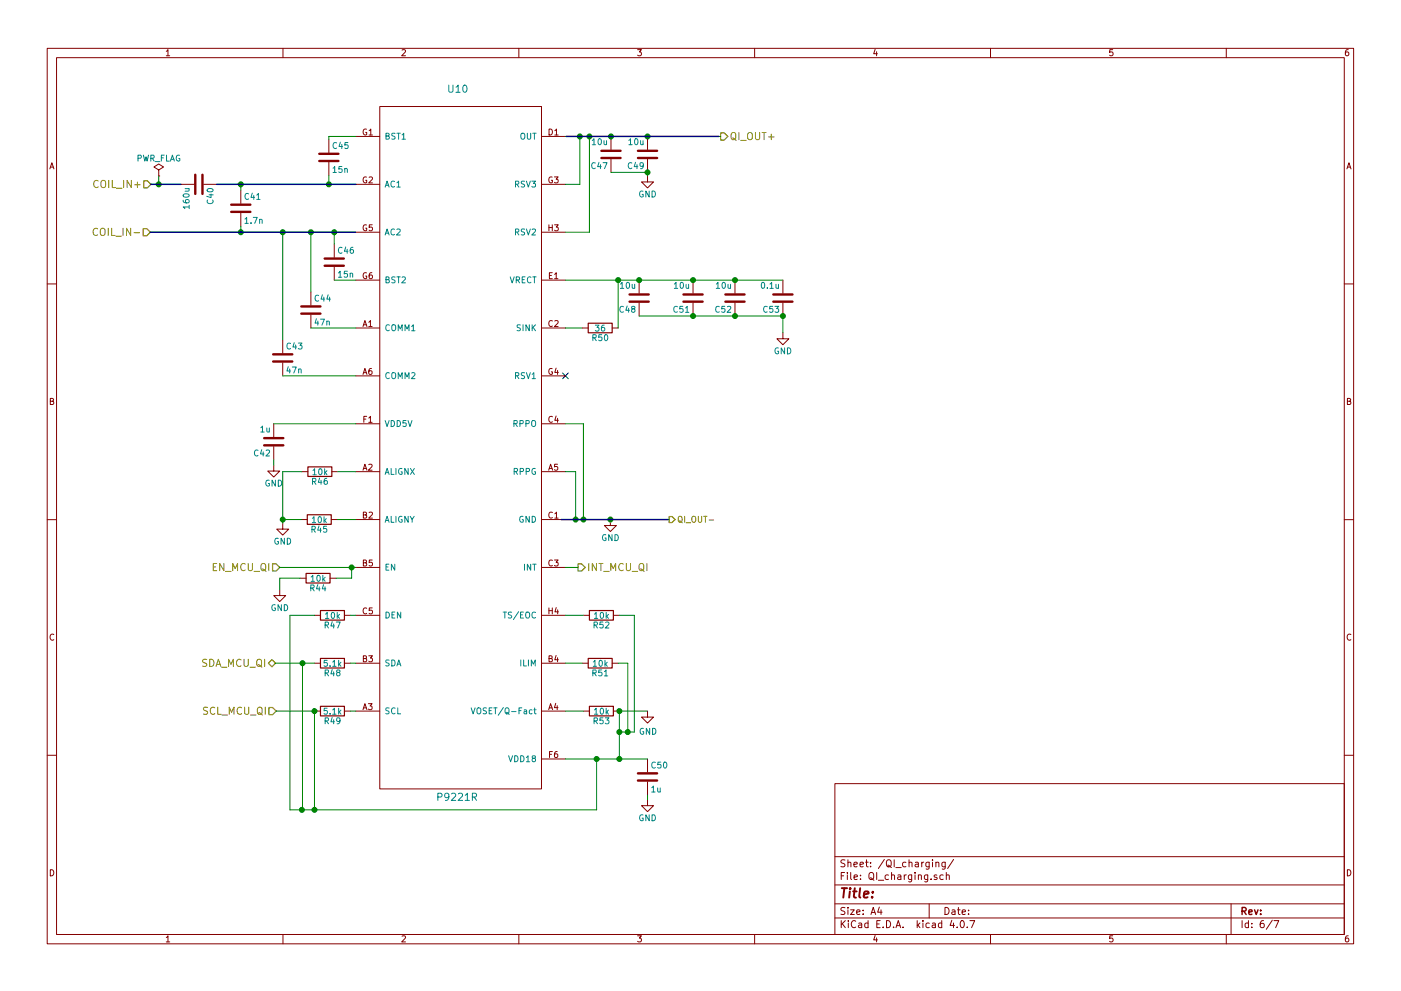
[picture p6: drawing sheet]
<svg xmlns="http://www.w3.org/2000/svg" width="297mm" height="210mm" viewBox="0 0 297 210" stroke-linecap="round" stroke-linejoin="round" font-family="sans-serif">
<g fill="none" stroke="#840000" stroke-width=".21">
<path d="M10 10.3h277v189.9h-277zM12 12.2h273v186.1h-273zM35.3 10.9l.3-.4v1.3M35.3 11.8h.7M60 10.3v1.9M85.2 10.6l.5-.1 .3 .4-.8 .9h.8M110 10.3v1.9M135.2 10.5h.8l-.4 .5 .3 .1 .1 .2-.1 .4-.2 .1-.5-.1M160 10.3v1.9M185.5 10.5l-.3 .9h.8M185.9 11v.8M210 10.3v1.9"/>
<path d="M235.9 10.5h-.6v.6h.6l.1 .5-.3 .2-.4-.1M260 10.3v1.9M285.9 10.5l-.4 .1-.2 .2-.1 .8 .3 .2 .4-.1 .1-.4-.1-.2-.4-.1-.3 .3M10.6 35.8l.4-1.3 .4 1.3M10.7 35.5h.6M33.7 37.3h.1M33.7 36.1l1-.7-1-.6-1.1 .6 1.1 .7v1.2M38.4 39.1h2.7M43.2 39.1h2.8M69.7 29.6v2.8M69.7 34.4v2.8M75.4 39.1h5.1"/>
<path d="M75.4 29h5.1M77.7 27.4a.59 .59 0 0 0-.7 .6 .59 .59 0 0 0 .7 .6v-.5h-.2M77.7 37.6a.59 .59 0 0 0-.7 .6 .59 .59 0 0 0 .7 .5v-.5h-.2M78.3 27.7l.3-.3v1.2M78.3 37.6l.4-.1 .3 .4-.8 .9h.8M78.3 28.6h.7M80.5 22.6h34.3v144.8h-34.3zM114.8 39.1h5.1M114.8 29h5.1M116.4 27.4a.64 .64 0 0 1 .7 .6 .64 .64 0 0 1-.7 .6zM117.1 37.6a.59 .59 0 0 0-.7 .6 .59 .59 0 0 0 .7 .5v-.5h-.2M117.6 37.5h.7l-.4 .5 .4 .1v.6l-.2 .1-.5-.1"/>
<path d="M117.6 27.7l.4-.3v1.2M117.6 28.6h.7M129.5 29v2.7M129.5 33.8v2.8M137.3 37.3v1.3h1.3l-1.3 1.3-1.3-1.3h1.3M137.3 29v2.7M137.3 33.8v2.8M285.6 35.8l.4-1.3 .4 1.3M285.7 35.5h.6M51.1 40.4v2.8M51.1 45.2v2.8M70.9 51.8v2.8"/>
<path d="M70.9 56.6v2.8M75.4 59.4h5.1M75.4 49.3h5.1M77.7 47.7a.59 .59 0 0 0-.7 .6 .59 .59 0 0 0 .7 .6v-.5h-.2M77.7 57.9a.59 .59 0 0 0-.7 .6 .59 .59 0 0 0 .7 .5v-.4h-.2M78.8 57.9h-.3l-.2 .3v.7l.2 .2 .4-.1-.1-.6-.3-.1-.2 .3M78.9 47.7h-.6v.6h.6v.5l-.2 .2-.4-.2M114.8 59.4h5.1M114.8 49.3h5.1M116.4 47.7v1.3M116.4 48.3h.7M116.5 58.4h.4"/>
<path d="M117.1 57.9h-.6v1.2h.6M117.1 47.7v1.3M117.6 58.2l.3-.3v1.2M117.6 47.7h.8l-.5 .5 .4 .1v.5l-.2 .2-.5-.2M117.6 59.1h.7M135.5 59.4v2.8M146.9 59.4v2.8M155.8 59.4v2.8M166 59.4v2.8M10 60.2h2M59.9 72.1v2.8M59.9 77v2.8"/>
<path d="M65.9 62v2.8M65.9 66.8v2.8M75.4 69.6h5.1M75.4 79.8h5.1M77 69.3l.4-1.3 .4 1.3M77 79.4l.4-1.2 .4 1.2M77.1 68.9h.6M77.1 79.1h.6M78.2 68.4l.3-.4v1.3M78.2 69.3h.7M78.8 78.2h-.4l-.2 .3v.7l.2 .2 .4-.1v-.6h-.4l-.2 .2M114.8 69.6h5.1"/>
<path d="M114.8 79.8h5.1M117.1 78.2a.59 .59 0 0 0-.7 .6 .59 .59 0 0 0 .7 .6v-.5h-.2M117.1 68.1a.56 .56 0 0 0-.7 .5 .56 .56 0 0 0 .7 .6M117.6 68.1l.5-.1 .2 .4-.7 .9h.7M117.9 78.1l-.3 .9h.8M118.2 78.6v.8M123.4 69.6h1.3M129.8 69.6h1.3M135.5 64.3v2.8M146.9 64.3v2.8M155.8 64.3v2.8M166 70.6v1.3h1.3l-1.3 1.2-1.3-1.2h1.3"/>
<path d="M166 64.3v2.8M285 60.2h2M10.7 85.1h.5l.1-.5-.6-.1v1.3h.5l.2-.4-.3-.3M58 98.7v1.2h1.3l-1.3 1.3-1.2-1.3h1.2M58 89.9v2.8M58 94.7v2.8M75.4 89.9h5.1M77 99.8l.4-1.3 .4 1.3M77.1 99.4h.6M77.1 88.9h.5M77.7 88.3h-.6v1.3M78.2 88.7l.3-.4v1.3"/>
<path d="M78.2 98.6l.5-.1 .2 .4-.8 .9h.8M78.2 89.6h.7M114.8 89.9h5.1M116.3 99.8l.4-1.3 .5 1.3M116.5 99.4h.5M117.1 88.4a.56 .56 0 0 0-.7 .6 .56 .56 0 0 0 .7 .5M117.9 88.3l-.3 .9h.8M118.2 98.5h-.6v.6h.6v.5l-.2 .2-.4-.2M118.2 88.7v.9M131.3 86.1h.1M285.7 85.1h.5l.1-.5-.6-.1v1.3h.5l.2-.4-.3-.3M10 110.3h2"/>
<path d="M59.9 111v1.3h1.3l-1.3 1.2-1.2-1.2h1.2M63.9 110.2h1.3M64 100.1h1.3M70.2 110.2h1.3M70.4 100.1h1.2M75.4 110.2h5.1M75.4 100.1h5.1M77 109.2l.6-.1v-.3l-.6-.1v1.2h.5l.2-.4-.2-.3M77 119.4l.6-.1v-.4l-.6-.1v1.3h.5l.2-.4-.2-.3M78.3 108.8l.4-.1 .3 .3-.8 .9h.8M78.9 118.8h-.6v.6h.6v.6l-.2 .1-.4-.1M114.8 110.2h5.1"/>
<path d="M114.8 100.1h5.1M117.1 108.8a.56 .56 0 0 0-.7 .5 .56 .56 0 0 0 .7 .5M117.1 118.9a.56 .56 0 0 0-.7 .5 .56 .56 0 0 0 .7 .6M117.6 118.8h.7l-.4 .5 .4 .1v.6l-.2 .1-.5-.1M117.6 109l.4-.3v1.2M117.6 109.9h.7M129.4 110.2v1.3h1.3l-1.3 1.3-1.3-1.3h1.3M285 110.3h2M11.4 134.6a.58 .58 0 0 0-.8 .6 .58 .58 0 0 0 .8 .5M59.3 125.1v1.3h1.3l-1.3 1.2-1.3-1.2h1.3M63.6 122.7h1.3M66.7 130.6h1.2"/>
<path d="M70 122.7h1.2M73 130.6h1.3M75.4 130.6h5.1M75.4 120.4h5.1M77 139.7l.6-.1v-.4l-.6-.1v1.3h.5l.2-.4-.2-.3M77.7 129.1a.56 .56 0 0 0-.7 .5 .56 .56 0 0 0 .7 .5M78.2 139.1h.8l-.5 .5 .4 .1v.6l-.2 .1-.5-.1M78.9 129h-.6v.6h.6v.5l-.2 .1-.4-.1M114.8 130.6h5.1M114.8 120.4h5.1M116.4 129v1.2M116.4 129.6h.7"/>
<path d="M116.4 139.7l.6-.1v-.4l-.6-.1v1.3h.5l.2-.4-.3-.3M117.1 129v1.2M117.9 139.1l-.3 .9h.8M117.9 128.9l-.2 .9h.7M118.2 139.5v.9M118.2 129.4v.8M123.7 130.6h1.3M130 130.6h1.3M286.4 134.6a.58 .58 0 0 0-.8 .6 .58 .58 0 0 0 .8 .5M66.7 140.7h1.2M66.7 150.9h1.2M73 140.7h1.3"/>
<path d="M73 150.9h1.3M75.4 140.7h5.1M75.4 150.9h5.1M77 150.6l.4-1.3 .4 1.3M77.1 150.2h.6M78.1 149.3h.8l-.4 .5 .3 .1v.5l-.1 .2-.6-.2M114.8 140.7h5.1M114.8 150.9h5.1M116.3 150.6l.4-1.3 .5 1.3M116.5 150.2h.5M117.1 159.5h-.6v1.2M117.8 149.2l-.2 .9h.7"/>
<path d="M118.1 159.5h-.3l-.2 .3v.7l.2 .2 .4-.1-.1-.6-.3-.1-.2 .3M118.1 149.7v.9M123.4 140.7h1.3M123.7 150.9h1.3M129.8 140.7h1.3M130 150.9h1.3M137.3 150.9v1.2h1.3l-1.3 1.3-1.3-1.3h1.3M10 160.2h2M114.8 161h5.1M116.5 160h.4M137.3 169.7v1.2h1.3l-1.3 1.3-1.3-1.3h1.3M137.3 161v2.8"/>
<path d="M137.3 165.9v2.8M177 166.3h108v32h-108zM285 160.2h2M10.7 184.5a.65 .65 0 0 1 .7 .7 .65 .65 0 0 1-.7 .6zM35.3 198.9l.3-.4v1.3M35.3 199.8h.7M60 198.3v1.9M85.2 198.6l.5-.1 .3 .4-.8 .9h.8M110 198.3v1.9M135.2 198.5h.8l-.4 .5 .3 .1 .1 .2-.1 .4-.2 .1-.5-.1M160 198.3v1.9M177 194.8h108"/>
<path d="M177 191.8h108M177 187.8h108M177 181.8h108M178.4 195.3v1.5M178.4 185.8h.5M178.6 196l.6 .8M179.1 185.1h-.7v1.5M179.1 192.6l-.5-.1-.3 .3 .1 .3 .7 .4v.4l-.2 .1-.6-.1M179.1 182.5l-.5-.1-.3 .3 .1 .3 .7 .4v.4l-.2 .1-.6-.1M179.2 195.3l-.8 .9M179.7 185.1v.2M179.7 185.6v1"/>
<path d="M179.8 192.5v.2M179.8 183.1l.2-.2 .4 .1v.9M179.8 182.4v1.5M179.8 193v1M179.9 195.3v.2M179.9 195.8v1M180.3 193h.8l-.8 1h.8M180.4 185.1v1.3l.2 .2M181.1 183.4l.7-.1-.1-.3-.4-.1-.2 .2v.7h.6M181.1 186.1l.7-.1-.1-.3-.4-.1-.2 .2 .1 .7h.5M181.4 195.5a.71 .71 0 0 0-1 .5 .71 .71 0 0 0 .8 .8l.2-.1M181.6 193.5l.7-.1v-.3l-.4-.1-.3 .2 .1 .7h.6"/>
<path d="M182.1 195.9h.6v.9M182.3 183.4l.8-.1-.1-.3-.4-.1-.3 .2 .1 .7h.6M182.4 186.5v.1M182.4 185.7v.1M182.7 196.2l-.7 .3 .2 .3 .5-.1M183 193.9v.1M183 193.1v.1M183.5 182.9h.6M183.7 182.4v1.3l.4 .2M184 195.9l-.4-.1-.3 .3 .1 .6 .2 .1 .4-.1M184 195.3v1.5M184.3 185.3l.3-.2a.53 .53 0 0 1 .6 .5v.5a.51 .51 0 0 1-.7 .4 1.05 1.05 0 0 1-.2-1.2z"/>
<path d="M184.5 186.3l.8 .5M184.6 183.8v.1M184.6 183v.1M184.7 194l.4-1.5 .5 1.5M184.8 193.6h.7M185.5 198.5l-.3 .9h.8M185.9 199v.8M185.9 185.1v1.5M185.9 196h.5M186.2 186.8h1.2M186.4 192.5l-.3 1h.9M186.6 195.3h-.7v1.5h.7"/>
<path d="M186.8 193v1M187.2 196.7v.1M187.5 182.3l-1.3 2M188 195.3a.76 .76 0 0 1 .8 .8 .76 .76 0 0 1-.8 .7zM188 182.6l.3-.2a.53 .53 0 0 1 .7 .5v.5a.51 .51 0 0 1-.8 .4 1.05 1.05 0 0 1-.2-1.2zM188.2 183.6l.8 .5M188.4 185.7l-.5-.1-.2 .3v.6l.2 .1 .5-.1M189 185.7l.2-.1 .4 .1 .1 .9M189 185.1v1.5M189.5 196.7v.1M189.6 182.4v1.5M189.9 184.1h1.2"/>
<path d="M190 196.8l.4-1.5 .6 1.5M190.1 196.4h.7M190.4 185.7h.6v.9M191 186l-.7 .3 .2 .3 .5-.1M191.5 196.7v.1M191.7 185.6v1M192.1 183l-.5-.1-.2 .3v.6l.2 .1 .5-.1M192.2 185.6l-.5 .3M192.7 183.1l.2-.2 .4 .1 .1 .9M192.7 182.4v1.5M193.3 185.6l-.1 1.4-.2 .1-.3-.1M193.3 185.7l-.4-.1-.3 .3 .1 .6 .2 .1 .4-.1"/>
<path d="M194 185.1v.2M194 185.6v1M194.1 183h.6v.9M194.5 195.3v1.5M194.6 196.3l.4 .5M194.7 185.7l.2-.1 .4 .1 .1 .9M194.7 183.3l-.7 .3 .2 .3 .5-.1M194.7 185.6v1M195 195.8l-.5 .6M195.4 182.9v1M195.7 195.3v.2M195.7 195.8v1"/>
<path d="M195.9 182.9l-.5 .3M196.7 185.6l-.1 1.4-.2 .1-.3-.1M196.7 185.7l-.4-.1-.3 .3 .1 .6 .2 .1 .4-.1M197 182.9v1.4l-.3 .1-.3-.1M197 183l-.4-.1-.3 .3 .1 .6 .2 .1 .4-.1M197 191.8v3M197 195.9l-.4-.1-.3 .3 .1 .6 .2 .1 .4-.1M197.4 186.5v.1M197.7 195.9h.6v.9M197.7 182.4v.2M197.7 182.9v1M198.3 196.2l-.7 .3 .2 .3 .5-.1"/>
<path d="M198.4 183.1l.2-.2 .4 .1 .1 .9M198.4 182.9v1M198.6 185.7l-.3-.1-.3 .2 .1 .2 .5 .2v.3h-.6M199.7 195.9l-.5-.1-.2 .3v.6l.2 .1 .5-.1M199.7 195.3v1.5M200 185.7l-.5-.1-.2 .3v.6l.2 .1 .5-.1M200.4 192.5a.76 .76 0 0 1 .8 .8 .76 .76 0 0 1-.8 .7zM200.4 182.9v1.4l-.3 .1-.3-.1M200.4 183l-.4-.1-.3 .3 .1 .6 .2 .1 .4-.1M200.6 185.7l.2-.1 .4 .1 .1 .9M200.6 185.1v1.5M201.8 195.2l-.4 1.1h1"/>
<path d="M201.9 193.1h.5l.1 .9M202.2 195.8v1M202.2 182.3l-1.3 2M202.5 193.4l-.7 .3 .2 .3 .5-.1M202.9 196.7v.1M203 193h.6M203.2 192.5v1.3l.4 .2M203.8 195.4l.1-.1a.8 .8 0 0 1 .6 .8 .8 .8 0 0 1-.6 .7 .97 .97 0 0 1-.1-1.4zM204 193.5l.7-.1-.1-.3-.4-.1-.2 .2 .1 .7h.5M205.1 196.7v.1M205.4 193.9v.1M205.4 193.1v.1"/>
<path d="M205.6 195.3h1.1l-.7 1.5M210 198.3v1.9M235.9 198.5h-.6v.7l.6-.1 .1 .5-.3 .2-.4-.1M260 198.3v1.9M261 191.8v6.5M263.3 195.3v1.5M264.7 195.9l-.4-.1-.3 .3 .1 .6 .2 .1 .4-.1M264.7 195.3v1.5M265.4 196.7v.1M265.4 195.9v.1M267.9 195.3l-.4 .1a1.11 1.11 0 0 0-.2 1.3l.5 .1 .2-.1v-.5l-.2-.3-.5 .1-.1 .2M269.7 195.2l-1.2 2"/>
<path d="M270.1 195.3h1l-.6 1.5M285.7 184.5a.65 .65 0 0 1 .7 .7 .65 .65 0 0 1-.7 .6zM285.9 198.5l-.4 .1-.2 .3-.1 .7 .3 .2 .4-.1 .1-.4-.1-.2-.4-.1-.3 .3"/>
</g>
<path d="M263.3 193.3l.8-.1 .1-.2-.1-.3-.2-.2h-.6v1.5M263.7 193.3l.5 .7M264.8 193.5l.7-.1-.1-.3-.4-.1-.2 .2v.7h.6M266 193l.3 1 .4-1M267.3 193.9v.1M267.3 193.1v.1" fill="none" stroke="#840000" stroke-width=".3"/>
<path d="M178.5 188.4h1.1M179 188.4l-.2 2M180.2 189.1l-.2 1.3M180.3 188.4l-.1 .2 .2-.1-.1-.1-.1 .2M180.9 189.1h.7M181.2 188.4l-.2 1.8 .1 .1 .4 .1M182.4 188.4l-.2 1.8 .2 .2M183.2 189.8l.9-.2v-.4l-.6-.1-.3 .3v.9h.7M184.9 190.3v.1M185.1 189.2l-.1 .2-.1-.1 .2-.1-.1 .2" fill="none" stroke="#840000" stroke-width=".41"/>
<g fill="none" stroke="#840000" stroke-width=".51">
<path d="M41.4 37.1v4M42.9 37.1v4M67.7 34.2h4.1M67.7 32.6h4.1M127.5 32h4.1M127.5 33.5h4.1M135.3 32h4M135.3 33.5h4M49 45h4.1M49 43.4h4.1M68.8 56.4h4.1M68.8 54.9h4.1"/>
<path d="M57.9 76.7h4.1M57.9 75.2h4.1M63.9 66.5h4M63.9 65h4M133.5 62.5h4M133.5 64h4M144.9 62.5h4.1M144.9 64h4.1M153.8 62.5h4.1M153.8 64h4.1M164 62.5h4M164 64h4"/>
<path d="M56 93h4.1M56 94.5h4.1M135.3 165.6h4M135.3 164.1h4"/>
</g>
<g fill="none" stroke="#008484" stroke-width=".21">
<path d="M95.1 18.1v1.2l.4 .3h.2l.3-.3v-1.2M96.7 18.5l.4-.4v1.5M96.7 19.6h.9M98.3 18.2l.2-.1a.81 .81 0 0 1 .5 .7 .81 .81 0 0 1-.5 .8l-.2-.2-.2-.4zM29.3 33.6l.6-.1v-.5l-.6-.1v1.3M30.4 32.9l.3 1.3 .3-.9 .2 .9 .3-1.3M32 33.6l.6-.1v-.5l-.6-.1v1.3M32.3 33.6l.4 .6M32.9 34.3h1M34.2 33.5h.4M34.8 32.9h-.6v1.3M35.3 32.9v1.3h.6"/>
<path d="M36.1 34.2l.5-1.3 .4 1.3M36.3 33.8h.6M38.1 33a.59 .59 0 0 0-.7 .5 .59 .59 0 0 0 .7 .6v-.5h-.2M70.6 35.7l.4-.4v1.3M70.6 36.6h.7M71.4 30.3a.56 .56 0 0 0-.8 .6 .56 .56 0 0 0 .8 .5M72.2 30.2l-.3 .9h.7M72.5 30.7v.8M72.5 35.3h-.6l-.1 .6h.7v.6l-.2 .1-.5-.1M73.1 35.9l.2-.2 .3 .1v.8M73.1 35.7v.9M73.8 30.2h-.6l-.1 .6h.7v.6l-.2 .1-.5-.1"/>
<path d="M81.7 39.7l.4-1.3 .4 1.3M81.8 39.3h.6M81.8 28.8l.6-.1v-.3l-.6-.1v1.2h.5l.2-.4-.2-.3M83.6 38.5a.56 .56 0 0 0-.7 .5 .56 .56 0 0 0 .7 .6M83.8 28.3h-.6l-.1 .4a.54 .54 0 0 1 .6 .7l-.2 .1h-.4M84.2 38.8l.3-.4v1.3M84.2 28.3h.7M84.2 39.7h.7M84.5 28.3v1.2M85.2 28.6l.4-.3v1.2M85.2 29.5h.8M109.3 39.1l.6-.1 .1-.5-.7-.1v1.3"/>
<path d="M109.6 39.1l.4 .6M110.5 28.4l.2-.1h.4l.2 .8a.42 .42 0 0 1-.2 .4 .42 .42 0 0 1-.5 0l-.2-.4zM111.2 38.5h-.6v.4a.54 .54 0 0 1 .6 .7l-.2 .1-.5-.1M111.6 38.4l.4 1.3 .4-1.3M111.8 28.3v1l.2 .2h.3l.2-.2v-1M112.8 38.4h.7l-.4 .5 .4 .1v.6l-.2 .1-.5-.1M113 28.3h.7M113.3 28.3v1.2M125.6 29.8l.3-.4v1.3M125.6 30.7h.7M126.2 34.6a.56 .56 0 0 0-.8 .5 .56 .56 0 0 0 .8 .6M126.9 29.5l.2-.1a.67 .67 0 0 1 .4 .7 .67 .67 0 0 1-.4 .6l-.3-.5z"/>
<path d="M127 34.4l-.3 1h.8M127.3 34.9v.9M127.9 34.5h.8l-.5 1.3M128.1 29.8v.8l.3 .1 .2-.1M128.6 29.8v.9M133.3 29.8l.4-.4v1.3M133.3 30.7h.7M134 34.6a.56 .56 0 0 0-.8 .5 .56 .56 0 0 0 .8 .6M134.6 29.5l.2-.1a.67 .67 0 0 1 .5 .7 .67 .67 0 0 1-.5 .6l-.3-.5zM134.7 34.4l-.2 1h.7M135.1 34.9v.9M135.8 29.8l.1 .8 .3 .1 .1-.1"/>
<path d="M136.3 29.8v.9M136.4 35l-.2 .3-.4-.1-.1-.6 .5-.1 .2 .2-.1 .8-.3 .3h-.2M38.8 42.5l.1 .3 .2 .2h.8l.2-.2-.1-.4-.6 .1-.1 .3 .2 .2M38.9 41.2a.69 .69 0 0 1 1.2 .3 .74 .74 0 0 1-1.3-.1zM39.2 40h.9M40 40l.1 .2-.1 .3-.8 .1M40.1 43.9h-1.3l.4 .4M40.1 43.6v.7M44 42.4a.56 .56 0 0 0 .5 .8 .56 .56 0 0 0 .6-.8M44 40.1a.69 .69 0 0 1 1.2 .3 .74 .74 0 0 1-1.3-.1zM44.3 41.3h.9M44.8 41.2v.7l-1-.2"/>
<path d="M51.9 46.5l.4-.4v1.3M51.9 47.4h.8M52.7 41.1a.56 .56 0 0 0-.8 .6 .56 .56 0 0 0 .8 .5M53.2 47.3v.1M53.5 41l-.3 .9h.8M53.7 46.1h.8l-.5 1.3M53.8 41.4v.9M54.4 41.4l.4-.4v1.3M54.4 42.3h.7M55 46.7l.2-.2 .3 .1 .1 .8M55 46.5v.9M71.8 57.9l.3-.3v1.2"/>
<path d="M71.8 58.8h.7M72.5 52.6a.56 .56 0 0 0-.8 .5 .56 .56 0 0 0 .8 .5M73.3 52.4l-.3 .9h.8M73.6 52.9v.8M73.6 57.6h-.6v.5h.6v.6l-.1 .1-.5-.1M74.2 58.1l.2-.1h.3l.1 .8M74.2 58v.8M74.8 52.5h-.3l-.2 .3-.1 .7 .3 .2 .4-.1-.1-.6h-.3l-.3 .2M81.7 49.9l.4-1.3 .4 1.3M81.8 49.5h.6M81.8 59.3l.6-.1v-.4l-.6-.1v1.3h.5l.2-.4-.2-.3M83.6 48.7a.56 .56 0 0 0-.7 .5 .56 .56 0 0 0 .7 .5"/>
<path d="M83.8 58.8h-.6l-.1 .4a.54 .54 0 0 1 .6 .7l-.2 .1-.4-.1M84.2 48.7l.4-.1 .3 .3-.8 1h.8M84.2 58.7h.7M84.5 58.7v1.3M85.2 58.8l.5-.1 .3 .4-.8 .9h.8M108.2 58.7l.4 1.3 .4-1.3M109.3 49.2h.6l.1-.5-.7-.1v1.3M109.4 59.4l.7-.1v-.5l-.7-.1v1.3M109.6 49.2l.4 .7M109.8 59.4l.4 .6M110.7 59.3h.5M111.2 48.6h-.6v.5a.54 .54 0 0 1 .6 .6l-.2 .2-.5-.1"/>
<path d="M111.3 58.7h-.6v1.3h.6M111.6 48.6l.4 1.3 .4-1.3M112.6 58.8a.56 .56 0 0 0-.8 .6 .56 .56 0 0 0 .8 .5M112.8 48.7l.5-.1 .2 .3-.7 1h.7M113 58.7h.7M113.3 58.7v1.3M136.3 40.6a.59 .59 0 0 0-.7 .6 .59 .59 0 0 0 .7 .5l.1-.5h-.3M137.6 40.5v1.3l-.7-1.3v1.3M138.3 40.5a.64 .64 0 0 1 .7 .7 .64 .64 0 0 1-.7 .6zM61.1 77.8l-.3 .9h.8M61.4 78.3v.8M61.6 72.9a.56 .56 0 0 0-.8 .5 .56 .56 0 0 0 .8 .5"/>
<path d="M62 77.9h.8l-.5 1.2M62.4 72.7l-.3 .9h.8M62.7 73.2v.9M63.2 72.8h.8l-.4 .5 .4 .1v.5l-.2 .2-.6-.2M63.3 78.4l.2-.1 .3 .1 .1 .7M63.3 78.3v.8M67.1 67.6l-.3 .9h.8M67.4 68.1v.9M67.6 62.7a.56 .56 0 0 0-.8 .6 .56 .56 0 0 0 .8 .5M67.9 67.7h.9l-.6 1.3M68.4 62.6l-.3 .9h.7M68.7 63v.9"/>
<path d="M69.3 68.2l.2-.1 .3 .1v.8M69.3 68.1v.9M69.6 62.6l-.3 .9h.8M69.9 63v.9M82.5 69a.56 .56 0 0 0-.7 .5 .56 .56 0 0 0 .7 .5M82.5 79.2a.56 .56 0 0 0-.7 .5 .56 .56 0 0 0 .7 .5M83.1 69.1l.2-.2 .4 .1 .2 .7a.42 .42 0 0 1-.2 .4 .42 .42 0 0 1-.5 0l-.1-.4zM83.1 79.2l.2-.1h.4l.2 .8a.42 .42 0 0 1-.2 .4 .42 .42 0 0 1-.5 0l-.1-.4zM84.4 70.2v-1.3l.5 .9 .4-.9v1.3M85.9 70.2v-1.3l.4 .9 .4-.9v1.3M87.3 69.3l.3-.4v1.3M87.3 79.2l.5-.1 .2 .3-.8 .9h.8"/>
<path d="M87.3 70.2h.7M109.3 79.7l.6-.1 .1-.4-.7-.1v1.2M109.6 79.7l.4 .6M110.3 69h-.6v.4a.54 .54 0 0 1 .6 .6l-.2 .2-.5-.1M110.9 68.9v1.3M111.2 79.1h-.6v.4a.54 .54 0 0 1 .6 .7l-.2 .1h-.5M111.6 79.1l.4 1.2 .4-1.2M112.2 68.9v1.3l-.7-1.3v1.3M112.8 79.4l.4-.3v1.2M112.8 68.9v1.3M113 69.4l.5 .8M113.5 68.9l-.7 .7"/>
<path d="M125.7 71.7l.6-.1 .1-.5-.7-.1v1.3M126 71.7l.4 .6M126.2 69h.8l-.4 .5 .3 .1v.5l-.1 .2-.6-.2M127.6 71h-.6l-.1 .6h.7v.6l-.2 .1-.5-.1M128.1 69h-.4l-.1 .3-.1 .7 .2 .3 .5-.2-.1-.6h-.4l-.2 .2M128.2 71.1l.2-.1a.67 .67 0 0 1 .5 .6 .67 .67 0 0 1-.5 .7l-.3-.5zM131.5 60.3l.4-.4v1.3M131.5 61.2h.8M132.2 65.1a.56 .56 0 0 0-.8 .5 .56 .56 0 0 0 .8 .5M132.9 60l.1-.1a.67 .67 0 0 1 .5 .6 .67 .67 0 0 1-.5 .7l-.2-.5zM133 64.9l-.3 .9h.8M133.3 65.4v.9"/>
<path d="M134 60.3l.1 .8 .3 .1 .2-.1M134.1 65.5l-.2-.2 .1-.2h.6v.3l-.6 .2-.1 .2 .1 .3 .1 .2h.3l.2-.3v-.3l-.2-.2M134.6 60.3v.9M143 60.3l.3-.4v1.3M143 61.2h.7M143.6 65.1a.56 .56 0 0 0-.8 .5 .56 .56 0 0 0 .8 .5M144.3 60l.2-.1a.67 .67 0 0 1 .4 .6 .67 .67 0 0 1-.4 .7l-.3-.5zM144.8 65h-.6l-.1 .6h.7v.5l-.2 .2-.5-.2M145.3 65.3l.4-.3v1.3M145.3 66.3h.7M145.5 60.3v.8l.3 .1 .2-.1M146 60.3v.9"/>
<path d="M151.9 60.3l.3-.4v1.3M151.9 61.2h.7M152.5 65.1a.56 .56 0 0 0-.8 .5 .56 .56 0 0 0 .8 .5M153.2 60l.2-.1a.67 .67 0 0 1 .4 .6 .67 .67 0 0 1-.4 .7l-.3-.5zM153.7 65h-.6l-.1 .6h.7v.5l-.2 .2-.5-.2M154.2 65.1l.5-.1 .2 .3-.7 1h.7M154.4 60.3v.8l.3 .1 .2-.1M154.9 60.3v.9M161.5 60l.2-.1a.67 .67 0 0 1 .4 .6 .67 .67 0 0 1-.4 .7l-.3-.5zM162.7 65.1a.56 .56 0 0 0-.8 .5 .56 .56 0 0 0 .8 .5M162.7 61.1v.1M163.2 60.3l.4-.4v1.3"/>
<path d="M163.2 61.2h.8M163.8 65h-.6v.6h.6v.5l-.1 .2-.5-.2M164.3 65h.8l-.4 .5 .3 .1v.5l-.1 .2-.6-.2M164.5 60.3l.1 .8 .3 .1 .1-.1M165 73.9a.59 .59 0 0 0-.7 .5 .59 .59 0 0 0 .7 .6l.1-.5h-.3M165 60.3v.9M166.3 73.8v1.3l-.7-1.3v1.3M167 73.8a.64 .64 0 0 1 .7 .6 .64 .64 0 0 1-.7 .7zM54.7 95.6a.56 .56 0 0 0-.8 .5 .56 .56 0 0 0 .8 .5M55.3 90.7l.4-.3v1.3M55.3 91.7h.7M55.5 95.4l-.3 .9h.8"/>
<path d="M55.8 95.9v.8M56.4 95.6l.5-.1 .2 .3-.7 .9h.7M56.6 90.8v.8l.3 .1 .2-.2M57.1 90.8v.9M66.3 99.8l.4-.3v1.2M67.7 99.6l.1-.1a.67 .67 0 0 1 .5 .6 .67 .67 0 0 1-.5 .6l-.2-.5zM68.8 99.5v1.2M69.3 99.9l-.5 .4M81.7 89.2l.4 1.3 .4-1.3M82.9 89.2a.64 .64 0 0 1 .8 .7 .64 .64 0 0 1-.8 .6zM82.9 99.4v1.3h.6M83.9 99.4v1.3"/>
<path d="M84.2 89.2a.64 .64 0 0 1 .7 .7 .64 .64 0 0 1-.7 .6zM84.4 80.3v-1.2l.5 .9 .4-.9v1.2M85.2 99.4a.59 .59 0 0 0-.7 .6 .59 .59 0 0 0 .7 .6l.1-.5h-.3M85.9 80.3v-1.2l.4 .9 .4-.9v1.2M86.1 89.2h-.6l-.1 .6h.7v.6l-.2 .1-.5-.1M86.5 89.2l.4 1.3 .5-1.3M86.5 99.4v1.3l-.7-1.3v1.3M87 99.4l.9 1.3M87.9 99.4l-.9 1.3M109 89.9l.6-.1v-.5l-.6-.1v1.3M109.3 89.9l.4 .6M110.2 89.9l.6-.1 .1-.5-.7-.1v1.3"/>
<path d="M111.5 89.9l.6-.1 .1-.5-.7-.1v1.3M112.8 89.4l.2-.2 .4 .1 .2 .8a.42 .42 0 0 1-.3 .3 .42 .42 0 0 1-.4 0l-.2-.3zM112.8 80.3h.7M113.5 99.4a.59 .59 0 0 0-.7 .6 .59 .59 0 0 0 .7 .6v-.5h-.2M57.1 101.9a.59 .59 0 0 0-.7 .6 .59 .59 0 0 0 .7 .6v-.5h-.2M58.4 101.9v1.2l-.7-1.2v1.2M59 114.2a.59 .59 0 0 0-.7 .6 .59 .59 0 0 0 .7 .6v-.5h-.2M59 101.9a.64 .64 0 0 1 .7 .6 .64 .64 0 0 1-.7 .6zM60.3 114.2v1.3l-.7-1.3v1.3M60.9 114.2a.64 .64 0 0 1 .7 .6 .64 .64 0 0 1-.7 .7zM66.1 112.3l.7-.1v-.4l-.7-.1v1.2M66.2 110l.4-.4v1.3"/>
<path d="M66.2 110.9h.7M66.3 102.2l.6-.1v-.5l-.6-.1v1.3M66.3 100.7h.8M66.4 112.3l.5 .6M66.6 102.2l.4 .6M67.5 109.7l.2-.1a.67 .67 0 0 1 .5 .7 .67 .67 0 0 1-.5 .6l-.3-.5zM67.6 111.6l-.2 .9h.7M67.8 101.4l-.3 .9h.7M67.9 112.1v.8M68.1 101.9v.9M68.7 109.6v1.3M68.8 110.4l.4 .5"/>
<path d="M69 100.2l.3 .5M69.2 110l-.5 .5M69.2 111.7h-.6v.5h.6v.6l-.1 .1-.5-.1M69.3 101.5h-.4l-.1 .3-.1 .7 .2 .3 .5-.2-.1-.6h-.4l-.2 .2M81.7 100.7l.4-1.3 .4 1.3M81.7 110.8l.4-1.3 .4 1.3M81.8 100.3h.6M81.8 110.4h.6M82.4 119.7h-.6v1.3h.6M82.9 109.5v1.3h.6M83.7 119.7v1.3l-.7-1.3v1.3M83.9 109.5v1.3"/>
<path d="M85.2 109.6a.59 .59 0 0 0-.7 .6 .59 .59 0 0 0 .7 .5l.1-.4h-.3M86.5 109.5v1.3l-.7-1.3v1.3M87 109.5l.4 .7 .4-.7M87.4 110.2v.6M109 100h.6l.1-.5-.7-.1v1.3M109.3 100l.4 .7M110.3 100h.6v-.5l-.6-.1v1.3M110.9 109.6a.59 .59 0 0 0-.7 .6 .59 .59 0 0 0 .7 .5v-.4h-.2M111.2 119.7v1.3M111.6 100h.6v-.5l-.6-.1v1.3M112.2 109.5v1.3l-.7-1.3v1.3M112.5 119.7v1.3l-.7-1.3v1.3"/>
<path d="M112.8 109.5a.64 .64 0 0 1 .7 .7 .64 .64 0 0 1-.7 .6zM113 119.7h.7M113.3 119.7v1.3M128.4 113.5a.59 .59 0 0 0-.7 .6 .59 .59 0 0 0 .7 .5l.1-.5h-.2M129.8 113.4v1.3l-.7-1.3v1.3M130.4 113.4a.64 .64 0 0 1 .7 .7 .64 .64 0 0 1-.7 .6zM58.3 128.3a.59 .59 0 0 0-.7 .6 .59 .59 0 0 0 .7 .6l.1-.5h-.2M59.7 128.3v1.3l-.7-1.3v1.3M60.3 128.3a.64 .64 0 0 1 .7 .6 .64 .64 0 0 1-.7 .7zM65.9 124.8l.6-.1v-.5l-.6-.1v1.3M66 122.4l.3-.3v1.2M66 123.3h.7"/>
<path d="M66.2 124.8l.4 .6M67.3 122.2l.2-.1a.67 .67 0 0 1 .4 .6 .67 .67 0 0 1-.4 .6l-.3-.4zM67.4 124l-.3 .9h.8M67.7 124.5v.9M68.5 122.1v1.2M68.6 122.9l.3 .4M68.6 124l-.3 .9h.8M68.9 124.5v.9M68.9 132.6h.6l.1-.5-.7-.1v1.2M68.9 122.5l-.4 .5M69 130.3l.4-.4v1.3M69 131.2h.7"/>
<path d="M69.2 132.6l.4 .6M70.3 130l.2-.1a.67 .67 0 0 1 .5 .7 .67 .67 0 0 1-.5 .6l-.3-.5zM70.4 131.9l-.2 .9h.7M70.7 132.4v.8M71.3 132h.8l-.5 1.2M71.5 129.9v1.3M71.6 130.7l.4 .5M72 130.3l-.5 .5M81.8 129.9a.64 .64 0 0 1 .8 .6 .64 .64 0 0 1-.8 .6zM81.8 120.3h.5M83.1 130.4h.4M83.7 129.9h-.6v1.2h.6"/>
<path d="M85 129.9v1.2l-.7-1.2v1.2M106.7 129.9h.7M107 129.9v1.2M108.5 129.9h-.6l-.1 .4a.54 .54 0 0 1 .6 .7l-.1 .1h-.5M110 129.8l-1.1 1.6M110.4 130.4h.4M111 129.9h-.6v1.2h.6M111.6 129.9h.5l.2 .8a.42 .42 0 0 1-.2 .4 .42 .42 0 0 1-.5 0l-.1-.4zM113.5 130a.56 .56 0 0 0-.7 .5 .56 .56 0 0 0 .7 .5M126 132.6h.6v-.5l-.6-.1v1.2M126 130.3l.4-.4v1.3M126 131.2h.7"/>
<path d="M126.3 132.6l.4 .6M127.4 130l.1-.1a.67 .67 0 0 1 .5 .7 .67 .67 0 0 1-.5 .6l-.2-.5zM127.8 132h-.6v.6h.6v.5l-.1 .1-.5-.1M128.4 132.1l.5-.1 .2 .3-.8 .9h.8M128.5 129.9v1.3M128.7 130.7l.3 .5M129 130.3l-.5 .5M68.9 153l.6-.1 .1-.5-.7-.1v1.3M68.9 142.8l.6-.1 .1-.5-.7-.1v1.3M69.2 153l.4 .6M69.2 142.8l.4 .6M69.4 150.3h-.6l-.1 .5h.7v.6l-.2 .1-.5-.1"/>
<path d="M69.4 140.1h-.6l-.1 .6h.7v.5l-.2 .2-.5-.2M70 151.4v.1M70 141.2v.2M70.4 152.2l-.2 .9h.7M70.4 142.1l-.2 .9h.7M70.5 150.6l.4-.3v1.2M70.5 140.5l.4-.4v1.3M70.5 141.4h.7M70.5 151.5h.7M70.7 142.5v.9M70.7 152.7v.9M71.6 142.7l-.2-.3v-.2h.6v.3l-.5 .2-.1 .2v.4l.2 .1h.3l.2-.3-.1-.3-.1-.1"/>
<path d="M71.8 140.1v1.3M71.8 150.3v1.2M71.9 151l.4 .5M71.9 140.9l.4 .5M72.1 152.8l-.2 .3-.4-.1-.1-.6 .5-.1 .2 .2-.1 .8-.3 .3h-.2M72.3 150.7l-.5 .4M72.3 140.5l-.5 .5M82.5 150.2h-.6l-.1 .5a.54 .54 0 0 1 .6 .6l-.1 .2-.5-.1M82.5 140.1h-.6l-.1 .4a.54 .54 0 0 1 .6 .7l-.1 .1-.5-.1M83.1 140a.64 .64 0 0 1 .7 .7 .64 .64 0 0 1-.7 .6zM83.8 150.3a.56 .56 0 0 0-.8 .5 .56 .56 0 0 0 .8 .5M84.2 141.3l.4-1.3 .4 1.3"/>
<path d="M84.3 140.9h.6M84.3 150.2v1.3h.6M99.9 150.2l.4 1.3 .4-1.3M101.2 150.4l.2-.2h.4l.2 .8a.42 .42 0 0 1-.3 .4 .42 .42 0 0 1-.4 0l-.2-.4zM103.1 150.2h-.6v.5a.54 .54 0 0 1 .6 .6l-.2 .2-.5-.1M103.7 150.8h.4M104.3 150.2h-.6v1.3h.6M104.7 150.2h.7M105 150.2v1.3M106.7 150.1l-1.1 1.7M107.1 150.4l.3-.2h.3l.2 .8a.42 .42 0 0 1-.2 .4 .42 .42 0 0 1-.4 0l-.2-.4zM107.3 151.1l.7 .5"/>
<path d="M108.5 151h.9M110 150.8h.5M110.4 140v1.3M110.6 150.2h-.6v1.3M111 140v1.3h.6M111.1 150.7h.5l.1 .8M111.7 150.9l-.6 .2 .2 .4 .4-.1M112 140v1.3M112.6 141.3v-1.3l.5 .9 .4-.9v1.3M112.8 150.7l-.4-.1-.2 .2 .1 .6h.5M113.2 150.6h.5M113.4 150.2v1.1l.3 .2"/>
<path d="M125.7 142.8l.6-.1 .1-.5-.7-.1v1.3M125.8 140.5l.3-.4v1.3M125.8 141.4h.7M126 153l.6-.1v-.5l-.6-.1v1.3M126 142.8l.4 .6M126 150.6l.4-.3v1.2M126 151.5h.7M126.3 153l.4 .6M127.1 140.2l.2-.1a.67 .67 0 0 1 .4 .6 .67 .67 0 0 1-.4 .7l-.3-.5zM127.4 150.4l.1-.1a.67 .67 0 0 1 .5 .6 .67 .67 0 0 1-.5 .6l-.2-.5zM127.6 142.1h-.6l-.1 .6h.7v.6l-.2 .1-.5-.1M127.8 152.3h-.6v.6h.6v.5l-.1 .2-.5-.2"/>
<path d="M128.1 142.5l.4-.4v1.3M128.1 143.4h.8M128.3 140.1v1.3M128.3 152.3h.8l-.4 .5 .4 .1v.5l-.2 .2-.6-.2M128.4 140.9l.4 .5M128.5 150.3v1.2M128.7 151l.3 .5M128.8 140.5l-.5 .5M129 150.7l-.5 .4M136.4 154.6a.59 .59 0 0 0-.7 .6 .59 .59 0 0 0 .7 .5l.1-.5h-.3M137.7 154.5v1.3l-.7-1.3v1.3M138.4 154.5a.64 .64 0 0 1 .7 .7 .64 .64 0 0 1-.7 .6z"/>
<path d="M92.8 169.1l.8-.1 .1-.2-.1-.4-.2-.1h-.6v1.5M95.2 169l-.3 .2h-.3l-.3-.2 .1-.6 .5-.1a.96 .96 0 0 1-.2 1.5h-.3M95.7 168.4l.6-.1 .3 .4-.9 1.1h.9M97.2 168.4l.6-.1 .3 .4-1 1.1h1M98.6 168.7l.5-.4v1.5M98.6 169.8h.9M100.2 169.1l.7-.1 .1-.2v-.4l-.3-.1h-.5v1.5M100.5 169.1l.5 .7M107.8 160.3l.5 1.3 .4-1.3M109.1 160.3a.64 .64 0 0 1 .7 .7 .64 .64 0 0 1-.7 .6zM110.4 160.3a.64 .64 0 0 1 .7 .7 .64 .64 0 0 1-.7 .6zM111.6 160.7l.4-.4v1.3"/>
<path d="M111.6 161.6h.7M113.1 160.9l-.3-.3 .1-.2h.6v.4l-.6 .1-.1 .2 .1 .4 .2 .1h.2l.2-.2v-.4l-.2-.1M136.3 172.9a.59 .59 0 0 0-.7 .6 .59 .59 0 0 0 .7 .6l.1-.5h-.3M137.6 172.9v1.2l-.7-1.2v1.2M138.2 167.1l.3-.3v1.2M138.2 168h.7M138.3 172.9a.64 .64 0 0 1 .7 .6 .64 .64 0 0 1-.7 .6zM138.9 161.8a.56 .56 0 0 0-.7 .5 .56 .56 0 0 0 .7 .5M139.4 167.2l.1 .8h.3l.2-.1M140 167.2v.8M140.1 161.7h-.6l-.1 .6h.7v.5l-.2 .2-.5-.2M140.8 161.8l.1-.1a.67 .67 0 0 1 .5 .6 .67 .67 0 0 1-.5 .7l-.2-.5z"/>
</g>
<path d="M124.7 68.6h5.1v2h-5.1zM65.3 99.1h5.1v2h-5.1zM65.2 109.2h5v2h-5zM64.9 121.7h5.1v2h-5.1zM67.9 129.5h5.1v2.1h-5.1zM67.9 139.7h5.1v2h-5.1zM124.7 139.7h5.1v2h-5.1zM125 129.5h5v2.1h-5zM67.9 149.9h5.1v2h-5.1zM125 149.9h5v2h-5z" fill="none" stroke="#840000" stroke-width=".25"/>
<g fill="none" stroke="#848400" stroke-width=".21">
<path d="M20.8 38.4a.72 .72 0 0 0-1 .5 .72 .72 0 0 0 .7 .9l.3-.2M21.5 38.5a.5 .5 0 0 1 .5-.2 .5 .5 0 0 1 .4 .5v.8l-.4 .2a.53 .53 0 0 1-.6-.5zM23.1 38.3v1.5M23.8 38.3v1.5h.7M24.7 39.9h1.2M26.2 38.3v1.5M27.8 38.3v1.5l-.9-1.5v1.5M28.5 39.2h1.2M29.1 38.6v1.2M155.2 28.2a.5 .5 0 0 1 .6 0 .5 .5 0 0 1 .2 .4v.8l-.3 .2a.53 .53 0 0 1-.7-.5v-.5zM155.3 29.3l.8 .5M156.7 28.1v1.5"/>
<path d="M157 29.8h1.2M158.7 28.2a.5 .5 0 0 1 .6 0 .5 .5 0 0 1 .2 .4v.8l-.3 .2a.53 .53 0 0 1-.7-.5v-.5zM160.2 28.1v1.3l.3 .2h.3l.3-.2v-1.3M161.6 28.1h.8M162 28.1v1.5M162.9 29.1h1.2M163.5 28.5v1.1M20.7 48.6a.72 .72 0 0 0-1 .5 .72 .72 0 0 0 .7 .9l.3-.2M21.5 48.5a.5 .5 0 0 1 .5 0 .5 .5 0 0 1 .3 .4l-.1 .9-.3 .2a.53 .53 0 0 1-.6-.6v-.5zM22.9 48.4v1.6M23.7 48.4v1.6h.7M24.6 50.1h1.1"/>
<path d="M26.1 48.4v1.6M27.7 48.4v1.6l-.9-1.6v1.6M28.4 49.4h1.2M45.9 119.6h-.7v1.5h.7M47.5 119.6v1.5l-.9-1.5v1.5M52 119.7a.72 .72 0 0 0-1 .5 .72 .72 0 0 0 .7 .9l.3-.2M52.6 119.6v1.2l.3 .3h.3l.3-.3v-1.2M55.4 119.8a.5 .5 0 0 1 .6-.2 .5 .5 0 0 1 .3 .5v.8l-.3 .2a.53 .53 0 0 1-.7-.5zM57 119.6v1.5M124.8 119.6v1.5M126.5 119.6v1.5l-.9-1.5v1.5M127 119.6h.8"/>
<path d="M127.4 119.6v1.5M132.2 119.7a.72 .72 0 0 0-1.1 .5 .72 .72 0 0 0 .8 .9l.3-.2M132.8 119.6v1.2l.3 .3h.3l.3-.3v-1.2M135.6 119.8a.5 .5 0 0 1 .5-.2 .5 .5 0 0 1 .4 .5l-.1 .8-.3 .2a.53 .53 0 0 1-.6-.5zM137.2 119.6v1.5M143.8 109.7l.3-.2 .3 .1 .2 .8a.42 .42 0 0 1-.2 .4 .42 .42 0 0 1-.4-.1l-.2-.3zM144 110.5l.7 .4M145.2 109.5v1.3M145.5 110.9h.9M146.7 109.7l.3-.2 .3 .1 .2 .8a.42 .42 0 0 1-.2 .4 .42 .42 0 0 1-.4-.1l-.2-.3zM148.1 109.5v1.1l.2 .2h.2l.3-.2v-1.1M149.2 109.5h.7"/>
<path d="M149.6 109.5v1.3M150.3 110.3h1M43.8 139.9h-.5l-.3 .1v.5l.7 .2 .1 .4-.3 .3-.5-.1M44.5 139.9a.77 .77 0 0 1 .9 .7 .77 .77 0 0 1-.9 .8zM45.2 120.3h.5M47.8 121.2h1.2M49.4 121.1v-1.5l.5 1 .5-1v1.5M51.7 139.9v1.2l.3 .3h.3l.3-.3v-1.2M53.9 121.2h1.1M55.6 120.7l.8 .5M56.1 139.9v1.5M128 121.2h1.2"/>
<path d="M129.5 121.1v-1.5l.5 1 .5-1v1.5M134 121.2h1.2M135.8 120.7l.8 .5M44 150.1l-.6-.1-.2 .2v.4l.7 .3 .1 .4-.3 .3-.6-.1M45.5 150.2a.72 .72 0 0 0-1 .5 .72 .72 0 0 0 .7 .9l.3-.2M45.8 141.4l.5-1.5 .5 1.5M45.9 141h.8M46.2 150v1.6h.7M46.9 141.5h1.2M47.1 151.7h1.1M48.5 141.4v-1.5l.5 1.1 .5-1.1v1.5M48.6 151.6v-1.6l.5 1.1 .5-1.1v1.6"/>
<path d="M51.1 140a.72 .72 0 0 0-1 .5 .72 .72 0 0 0 .7 .9l.3-.2M51.2 150.2a.72 .72 0 0 0-1 .5 .72 .72 0 0 0 .7 .9l.3-.2M51.9 150v1.3l.3 .3h.3l.3-.3v-1.3M53 141.5h1.2M53.1 151.7h1.2M54.5 140.1a.5 .5 0 0 1 .6-.2 .5 .5 0 0 1 .3 .5v.8l-.3 .2a.53 .53 0 0 1-.7-.5zM54.6 150.3a.5 .5 0 0 1 .6-.3 .5 .5 0 0 1 .4 .5l-.1 .9-.3 .2a.53 .53 0 0 1-.6-.6zM54.7 141l.8 .5M54.9 151.2l.8 .5M56.2 150v1.6"/>
</g>
<path d="M30.5 38.3h.7l.8 .8-.8 .8h-.7zM152.8 28.2h.7l.8 .8-.8 .7h-.7zM30.4 48.5h.7l.8 .8-.8 .7h-.7zM57.8 119.6h.7l.8 .8-.8 .8h-.7zM122.6 119.6h.7l.8 .8-.8 .8h-.7zM141.9 109.6h.6l.6 .6-.6 .7h-.6zM56.9 140.7l.8-.8 .7 .8-.7 .8zM57 150.1h.8l.7 .8-.7 .7h-.8z" fill="none" stroke="#848400" stroke-width=".25"/>
<path d="M119.3 79.1l1.2 1.3M120.5 79.1l-1.2 1.3" fill="none" stroke="#000084" stroke-width=".21"/>
<g fill="none" stroke="#008400" stroke-width=".21">
<path d="M32 39.1h6.4M33.7 37.3v1.8M46 39.1h29.4M51.1 39.1v1.3M69.7 37.2v1.9M75.4 29h-5.7v.6M119.9 29h32.9M122.9 29v10.1h-3M125 29v20.3h-5.1M129.5 36.6h7.8v.7M31.9 49.3h43.5M51.1 48v1.3"/>
<path d="M59.9 49.3v22.8M65.9 49.3v12.7M70.9 49.3v2.5M70.9 59.4h4.5M119.9 59.4h46.1M131.1 59.4v10.2M59.9 79.8h15.5M65.9 69.6h9.5M119.9 69.6h3.5M135.5 67.1h30.5v3.5M58 89.9h17.4M58 97.5v1.2"/>
<path d="M119.9 89.9h3.8v20.3M59.9 110.2h4M64 100.1h-4.1v10.9M71.5 110.2h3.9M71.6 100.1h3.8M119.9 100.1h2.1v10.1M119.9 110.2h22M59.3 120.4h16.1M63.6 122.7h-4.3v2.4M66.7 130.6h-5.2v41.2h65v-10.8h-6.6M74.3 130.6h1.1M74.5 120.4v2.3h-3.3"/>
<path d="M119.9 120.4h2.7M119.9 130.6h3.8M131.3 130.6h3.2v24.7h-3.2M58.4 140.7h8.3M58.5 150.9h8.2v20.9M64.1 140.7v31.1M74.3 140.7h1.1M74.3 150.9h1.1M119.9 140.7h3.5M119.9 150.9h3.8M131.1 140.7h2v14.6M137.3 150.9h-6v10.1"/>
<path d="M126.6 161h10.7M137.3 168.7v1"/>
</g>
<g fill="#008400" stroke="#008400" stroke-width=".25">
<circle cx="146.9" cy="67.1" r=".51"/>
<circle cx="155.8" cy="67.1" r=".51"/>
<circle cx="70.9" cy="49.3" r=".51"/>
<circle cx="51.1" cy="39.1" r=".51"/>
<circle cx="51.1" cy="49.3" r=".51"/>
<circle cx="65.9" cy="49.3" r=".51"/>
<circle cx="59.9" cy="49.3" r=".51"/>
<circle cx="69.7" cy="39.1" r=".51"/>
<circle cx="59.9" cy="110.2" r=".51"/>
<circle cx="74.5" cy="120.4" r=".51"/>
<circle cx="126.5" cy="161" r=".51"/>
<circle cx="64.1" cy="140.7" r=".51"/>
<circle cx="66.7" cy="150.9" r=".51"/>
<circle cx="122" cy="110.2" r=".51"/>
<circle cx="123.7" cy="110.2" r=".51"/>
<circle cx="131.1" cy="59.4" r=".51"/>
<circle cx="135.5" cy="59.4" r=".51"/>
<circle cx="146.9" cy="59.4" r=".51"/>
<circle cx="155.8" cy="59.4" r=".51"/>
<circle cx="166" cy="67.1" r=".51"/>
<circle cx="122.9" cy="29" r=".51"/>
<circle cx="131.3" cy="150.9" r=".51"/>
<circle cx="125" cy="29" r=".51"/>
<circle cx="129.5" cy="29" r=".51"/>
<circle cx="137.3" cy="36.6" r=".51"/>
<circle cx="137.3" cy="29" r=".51"/>
<circle cx="129.4" cy="110.2" r=".51"/>
<circle cx="33.7" cy="39.1" r=".51"/>
<circle cx="131.3" cy="161" r=".51"/>
<circle cx="64" cy="171.8" r=".51"/>
<circle cx="66.7" cy="171.8" r=".51"/>
<circle cx="131.3" cy="155.3" r=".51"/>
<circle cx="133.1" cy="155.3" r=".51"/>
</g>
<path d="M32 39.1h6.4M46 39.1h29.4M120 29h32.4M31.9 49.3h43.4M51.1 49.1v.2M119 110.2h22.6" fill="none" stroke="#000084" stroke-width=".3"/>
</svg>
